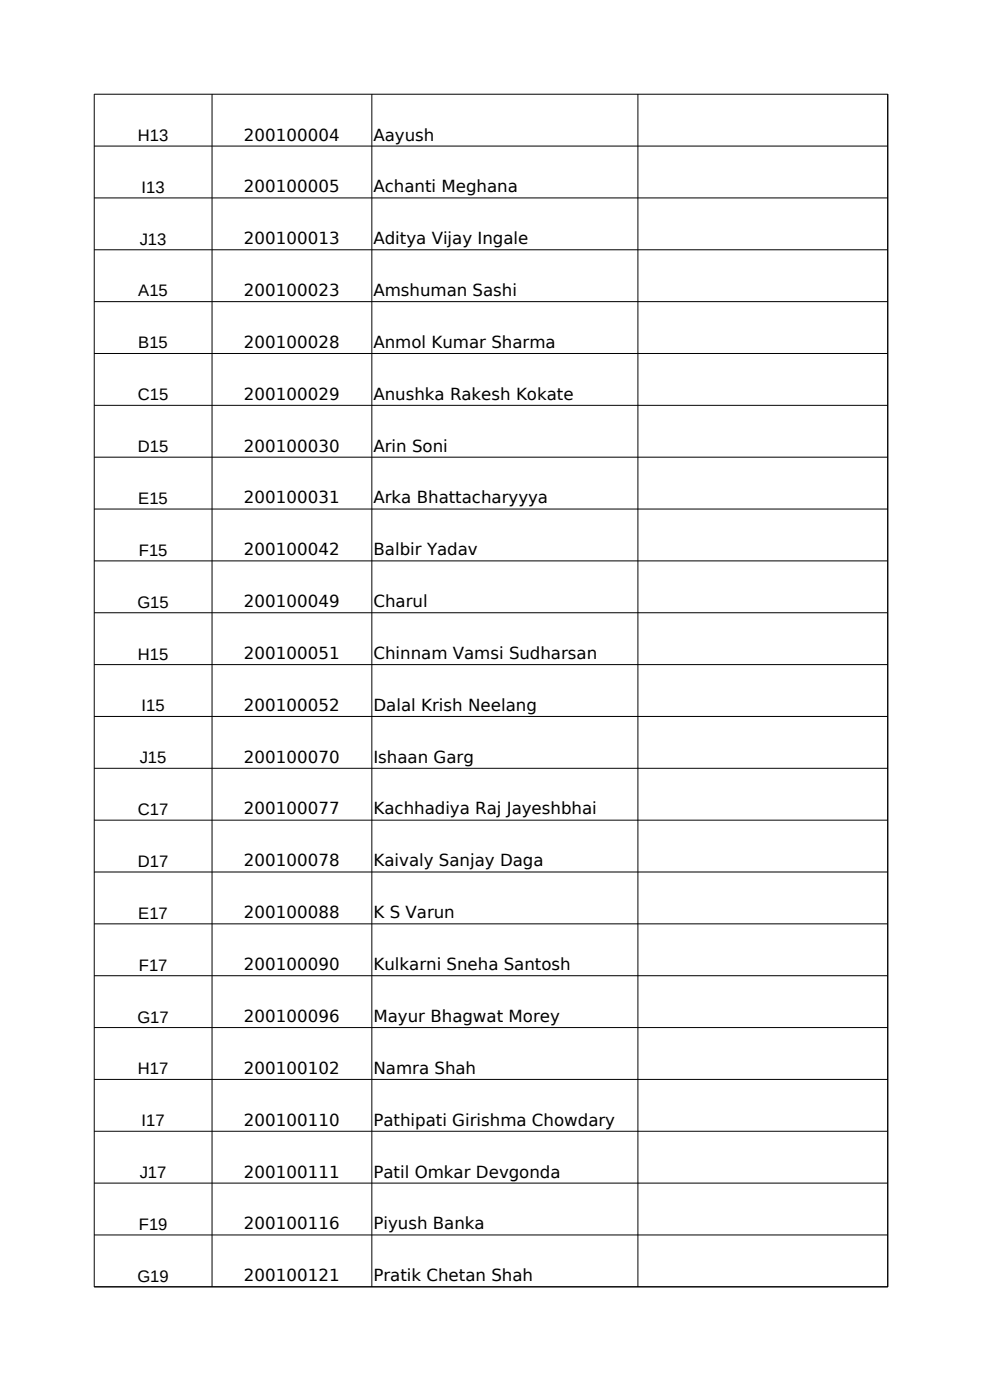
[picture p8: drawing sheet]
<svg xmlns="http://www.w3.org/2000/svg" width="210mm" height="297mm" viewBox="0 0 210 297" stroke-linecap="round" stroke-linejoin="round" font-family="sans-serif">
<defs><g id="words">
<g font-size="3.5">
<text x="29.2" y="29.9">H13</text>
<text x="51.8" y="29.8">200100004</text>
<text x="79.2" y="29.8">Aayush</text>
<text x="30" y="40.9">I13</text>
<text x="51.8" y="40.8">200100005</text>
<text x="79.2" y="40.8">Achanti Meghana</text>
<text x="29.6" y="51.9">J13</text>
<text x="51.8" y="51.8">200100013</text>
<text x="79.2" y="51.8">Aditya Vijay Ingale</text>
<text x="29.3" y="62.9">A15</text>
<text x="51.8" y="62.8">200100023</text>
<text x="79.2" y="62.8">Amshuman Sashi</text>
<text x="29.3" y="73.9">B15</text>
<text x="51.8" y="73.8">200100028</text>
<text x="79.2" y="73.8">Anmol Kumar Sharma</text>
<text x="29.2" y="84.9">C15</text>
<text x="51.8" y="84.8">200100029</text>
<text x="79.2" y="84.8">Anushka Rakesh Kokate</text>
<text x="29.2" y="95.9">D15</text>
<text x="51.8" y="95.8">200100030</text>
<text x="79.2" y="95.8">Arin Soni</text>
<text x="29.3" y="106.9">E15</text>
<text x="51.8" y="106.8">200100031</text>
<text x="79.2" y="106.8">Arka Bhattacharyyya</text>
<text x="29.5" y="117.9">F15</text>
<text x="51.8" y="117.8">200100042</text>
<text x="79.2" y="117.8">Balbir Yadav</text>
<text x="29.1" y="128.9">G15</text>
<text x="51.8" y="128.8">200100049</text>
<text x="79.2" y="128.8">Charul</text>
<text x="29.2" y="139.9">H15</text>
<text x="51.8" y="139.8">200100051</text>
<text x="79.2" y="139.8">Chinnam Vamsi Sudharsan</text>
<text x="30" y="150.9">I15</text>
<text x="51.8" y="150.8">200100052</text>
<text x="79.2" y="150.8">Dalal Krish Neelang</text>
<text x="29.6" y="161.9">J15</text>
<text x="51.8" y="161.8">200100070</text>
<text x="79.2" y="161.8">Ishaan Garg</text>
<text x="29.2" y="172.9">C17</text>
<text x="51.8" y="172.8">200100077</text>
<text x="79.2" y="172.8">Kachhadiya Raj Jayeshbhai</text>
<text x="29.2" y="183.9">D17</text>
<text x="51.8" y="183.8">200100078</text>
<text x="79.2" y="183.8">Kaivaly Sanjay Daga</text>
<text x="29.3" y="194.9">E17</text>
<text x="51.8" y="194.8">200100088</text>
<text x="79.2" y="194.8">K S Varun</text>
<text x="29.5" y="205.9">F17</text>
<text x="51.8" y="205.8">200100090</text>
<text x="79.2" y="205.8">Kulkarni Sneha Santosh</text>
<text x="29.1" y="216.9">G17</text>
<text x="51.8" y="216.8">200100096</text>
<text x="79.2" y="216.8">Mayur Bhagwat Morey</text>
<text x="29.2" y="227.9">H17</text>
<text x="51.8" y="227.8">200100102</text>
<text x="79.2" y="227.8">Namra Shah</text>
<text x="30" y="238.9">I17</text>
<text x="51.8" y="238.8">200100110</text>
<text x="79.2" y="238.8">Pathipati Girishma Chowdary</text>
<text x="29.6" y="249.9">J17</text>
<text x="51.8" y="249.8">200100111</text>
<text x="79.2" y="249.8">Patil Omkar Devgonda</text>
<text x="29.5" y="260.9">F19</text>
<text x="51.8" y="260.8">200100116</text>
<text x="79.2" y="260.8">Piyush Banka</text>
<text x="29.1" y="271.9">G19</text>
<text x="51.8" y="271.8">200100121</text>
<text x="79.2" y="271.8">Pratik Chetan Shah</text>
</g>
</g></defs>
<g fill="none" stroke="#000" stroke-width=".21">
<path d="M20 20h168.3v253h-168.3zM45 20v253M78.9 20v253M135.3 20v253M20 31h168.3M20 42h168.3M20 53h168.3M20 64h168.3M20 75h168.3M20 86h168.3M20 97h168.3M20 108h168.3"/>
<path d="M20 119h168.3M20 130h168.3M20 141h168.3M20 152h168.3M20 163h168.3M20 174h168.3M20 185h168.3M20 196h168.3M20 207h168.3M20 218h168.3M20 229h168.3M20 240h168.3"/>
<path d="M20 251h168.3M20 262h168.3"/>
</g>
<use href="#words"/>
</svg>
